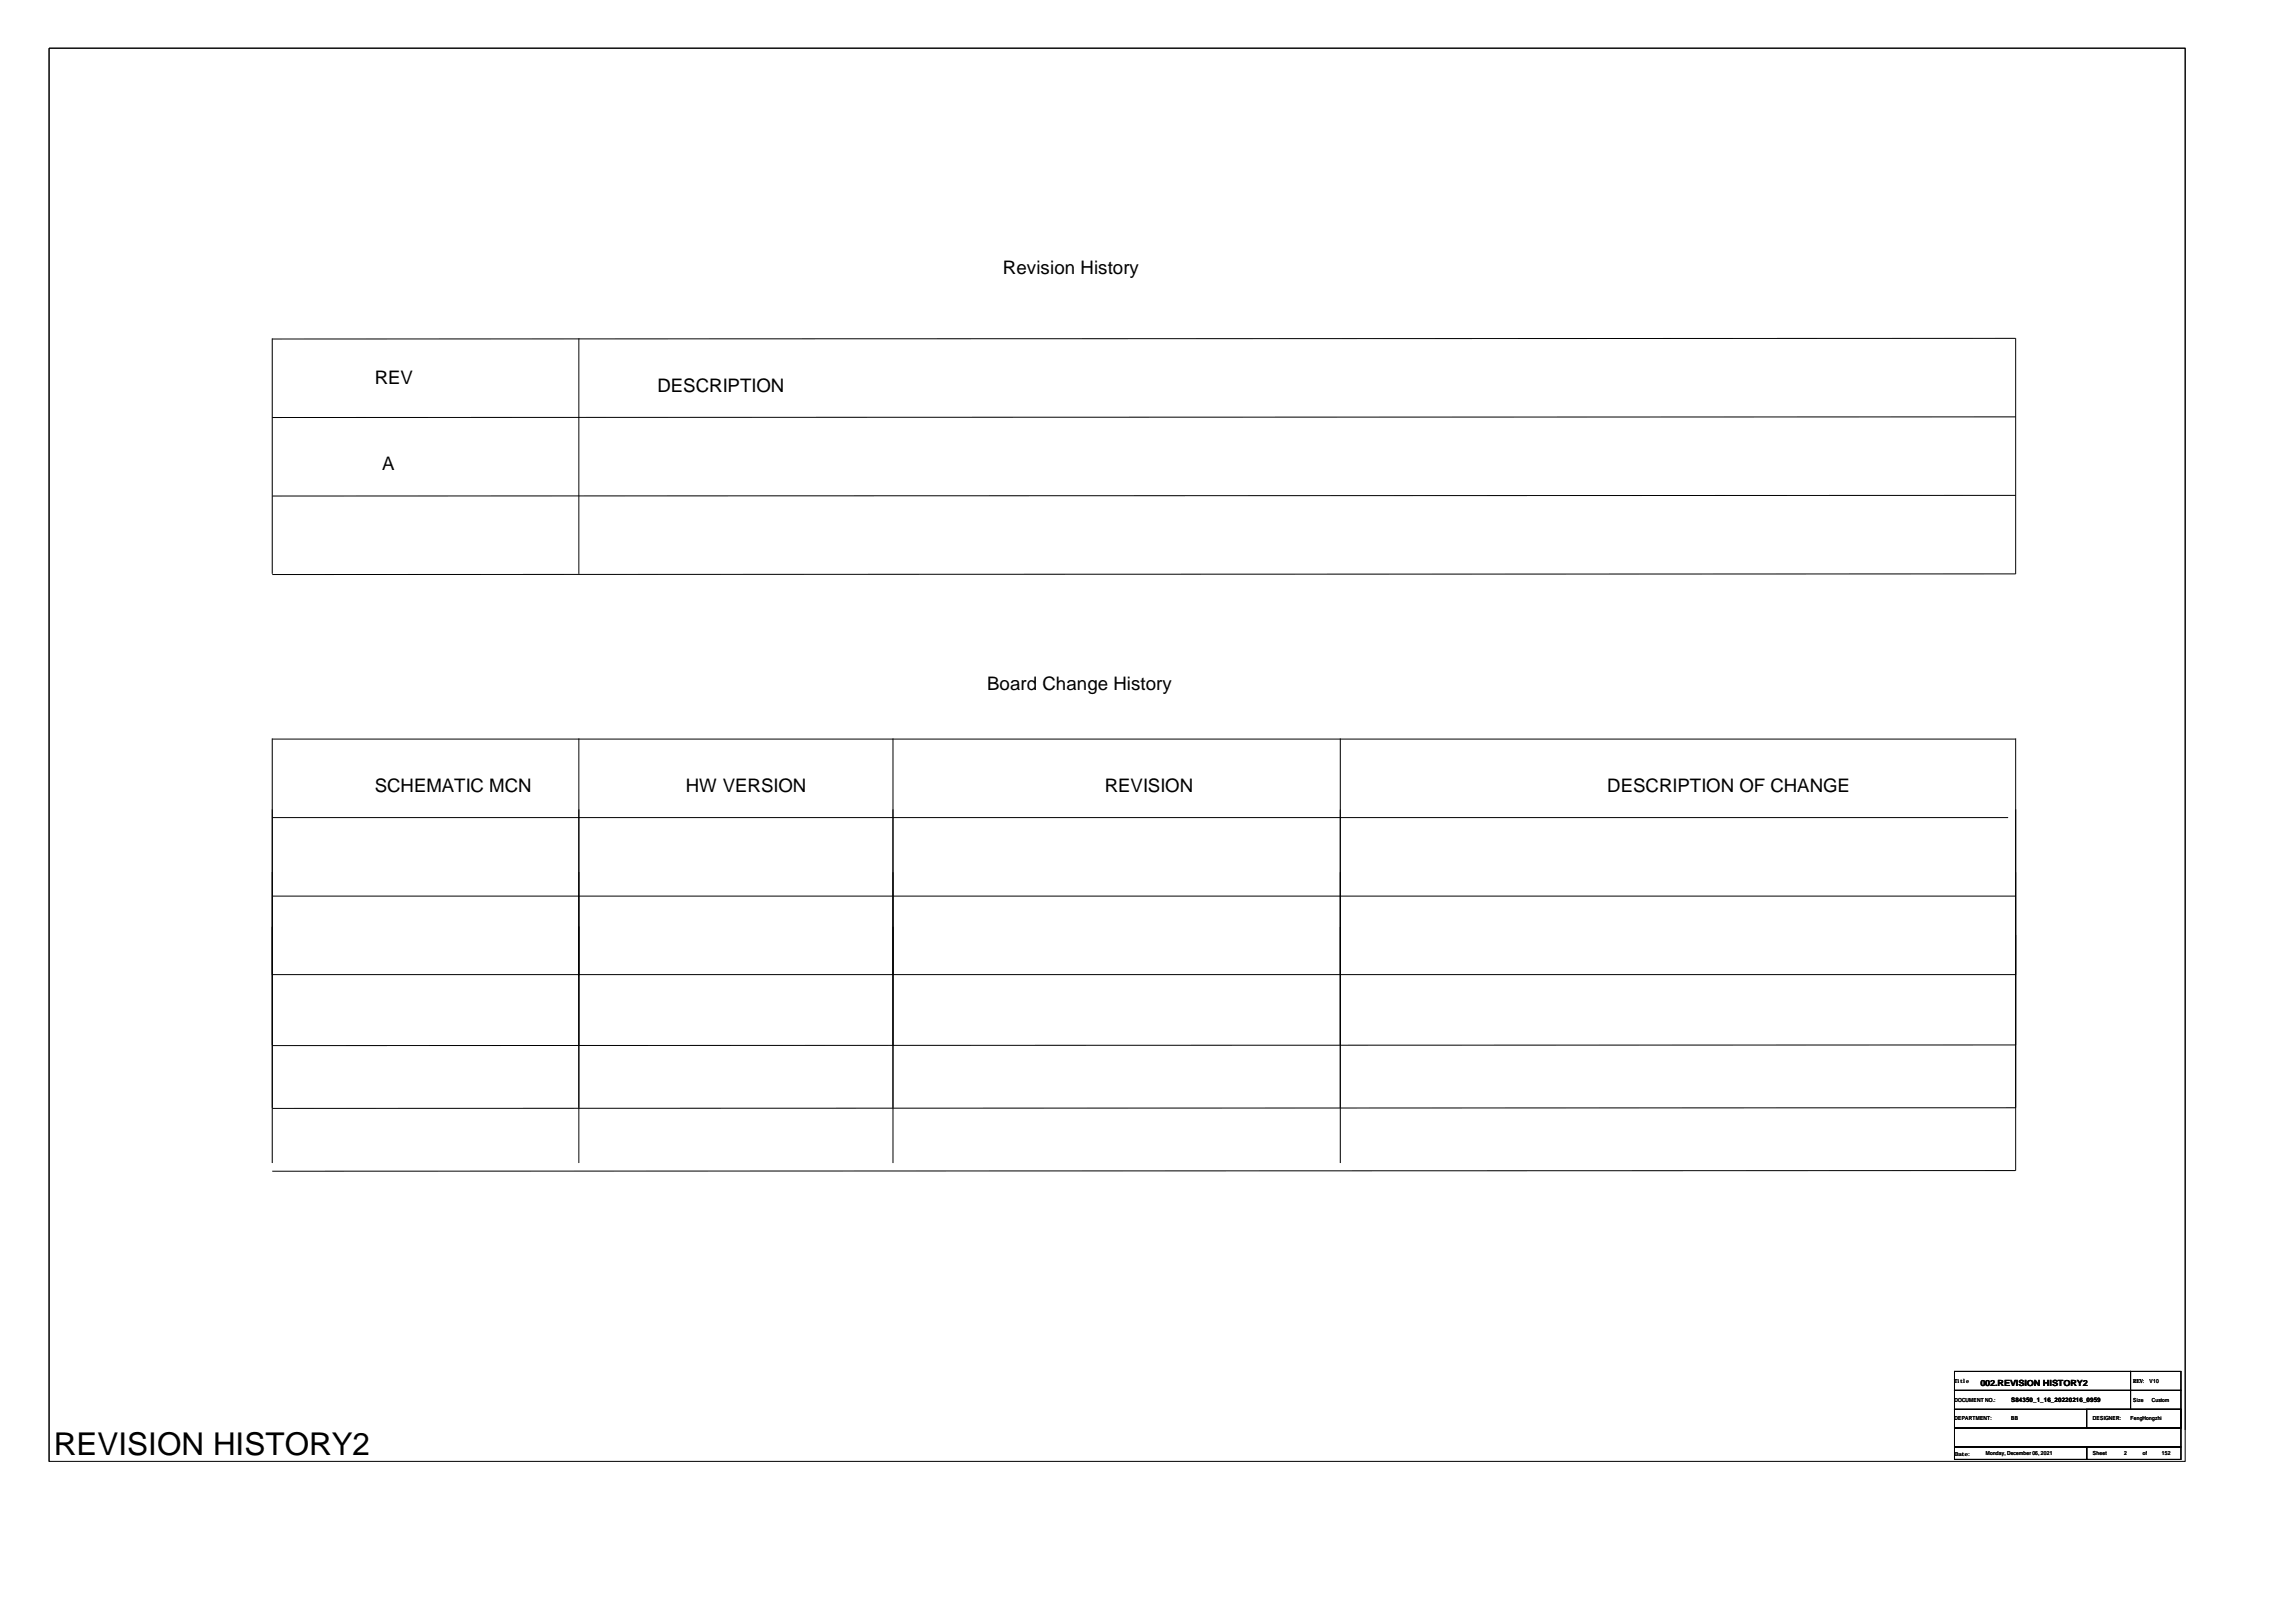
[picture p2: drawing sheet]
<svg xmlns="http://www.w3.org/2000/svg" width="297mm" height="210mm" viewBox="0 0 297 210" stroke-linecap="round" stroke-linejoin="round" font-family="sans-serif">
<defs><g id="words">
<text font-size="4.1" x="7" y="188.4">REVISION HISTORY2</text>
<g font-size="2.4">
<text x="129.8" y="35.5">Revision History</text>
<text x="48.5" y="49.7">REV</text>
<text x="85" y="50.7">DESCRIPTION</text>
<text x="49.4" y="60.8">A</text>
<text x="127.7" y="89.3">Board Change History</text>
<text x="48.5" y="102.5">SCHEMATIC MCN</text>
<text x="88.7" y="102.5">HW VERSION</text>
<text x="142.9" y="102.5">REVISION</text>
<text x="207.9" y="102.5">DESCRIPTION OF CHANGE</text>
</g>
<text font-size="1.1" x="256.2" y="179.3">002.REVISION HISTORY2</text>
<text font-size=".8" x="260.2" y="181.5">S84350_1_16_20220216_0959</text>
<g font-size=".7">
<text x="252.9" y="179">Title</text>
<text x="276" y="179">REV: V10</text>
<text x="252.9" y="181.4">DOCUMENT NO.:</text>
<text x="252.9" y="183.8">DEPARTMENT:</text>
<text x="260.2" y="183.8">BB</text>
<text x="270.8" y="183.8">DESIGNER:</text>
<text x="275.6" y="183.8">FengHongzhi</text>
<text x="276" y="181.4">Size</text>
<text x="278.4" y="181.4">Custom</text>
<text x="252.9" y="188.4">Date:</text>
<text x="256.9" y="188.4">Monday, December 06, 2021</text>
<text x="270.8" y="188.4">Sheet</text>
<text x="274.8" y="188.4">2</text>
<text x="277.2" y="188.4">of</text>
<text x="279.7" y="188.4">152</text>
</g>
</g></defs>
<g fill="none" stroke="#000" stroke-width=".13">
<path d="M6.3 6.2h276.4v178.9M6.3 6.2h276.4v182.9h-276.4zM6.3 6.2v182.9M35.2 43.8v30.5M35.2 43.9l225.6-.1v30.5l-225.6 .1M74.9 43.8v30.5M260.8 53.9l-225.6 .1M260.8 64.1l-225.6 .1M35.2 95.6v54.9M35.2 95.6h225.6M74.9 95.6v54.9M115.5 95.6v54.9"/>
<path d="M173.4 95.6v54.9M260.8 95.6v55.9l-225.6 .1M35.2 105.8h224.6M35.2 116h225.6M35.2 126.1h225.6M260.8 135.2l-225.6 .1M260.8 143.4h-225.6M252.9 177.5h22.7v2.4h-22.7zM252.9 179.9h22.7v2.5h-22.7zM275.6 177.5h6.6v2.4h-6.6zM275.6 179.9h6.6v2.5h-6.6zM252.9 184.8h29.3v2.5h-29.3z"/>
<path d="M252.9 182.4h29.3v2.4h-29.3zM252.9 187.3h17.1v1.6h-17.1zM270 187.3h12.2v1.6h-12.2zM270 182.4h12.2v2.4h-12.2z"/>
</g>
<use href="#words"/>
</svg>
